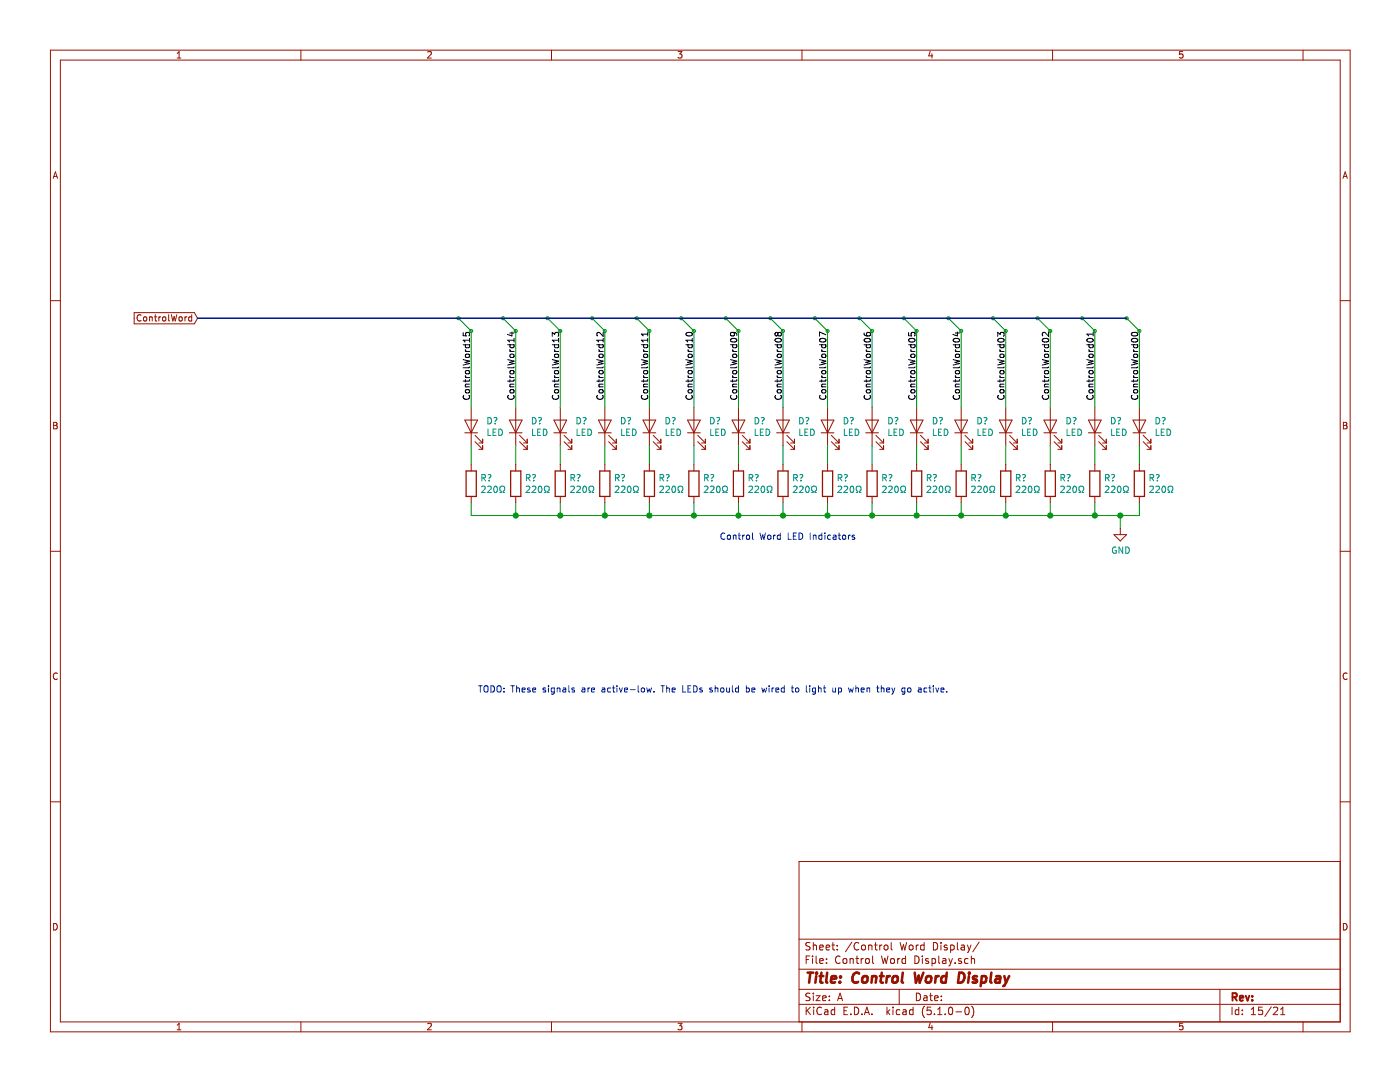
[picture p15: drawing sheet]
EESchema Schematic File Version 4
LIBS:TurtleTTL-cache
EELAYER 29 0
EELAYER END
$Descr A 11000 8500
encoding utf-8
Sheet 15 21
Title "Control Word Display"
Date ""
Rev ""
Comp ""
Comment1 ""
Comment2 ""
Comment3 ""
Comment4 ""
$EndDescr
Wire Bus Line
	1550 2500 8850 2500
Text Notes 3750 5450 0    50   ~ 0
TODO: These signals are active-low. The LEDs should be wired to light up when they go active.
Text Label 8950 3150 1    50   ~ 0
ControlWord00
Text Label 8600 3150 1    50   ~ 0
ControlWord01
Text Notes 5650 4250 0    50   ~ 0
Control Word LED Indicators
Wire Wire Line
	8800 4050 8950 4050
Connection ~ 8800 4050
Wire Wire Line
	8800 4050 8800 4150
Wire Wire Line
	8950 2600 8950 3200
Wire Wire Line
	8600 2600 8600 3200
Wire Wire Line
	8250 2600 8250 3200
Wire Wire Line
	7900 2600 7900 3200
Wire Wire Line
	7550 2600 7550 3200
Wire Wire Line
	7200 2600 7200 3200
Wire Wire Line
	6850 2600 6850 3200
Wire Wire Line
	6500 2600 6500 3200
Wire Wire Line
	6150 2600 6150 3200
Wire Wire Line
	5800 2600 5800 3200
Wire Wire Line
	5450 2600 5450 3200
Wire Wire Line
	5100 2600 5100 3200
Wire Wire Line
	4750 2600 4750 3200
Wire Wire Line
	4400 2600 4400 3200
Wire Wire Line
	4050 2600 4050 3200
Wire Wire Line
	3700 2600 3700 3200
Text Label 8250 3150 1    50   ~ 0
ControlWord02
Text Label 7900 3150 1    50   ~ 0
ControlWord03
Text Label 7550 3150 1    50   ~ 0
ControlWord04
Text Label 7200 3150 1    50   ~ 0
ControlWord05
Text Label 6850 3150 1    50   ~ 0
ControlWord06
Text Label 6500 3150 1    50   ~ 0
ControlWord07
Text Label 6150 3150 1    50   ~ 0
ControlWord08
Text Label 5800 3150 1    50   ~ 0
ControlWord09
Text Label 5450 3150 1    50   ~ 0
ControlWord10
Text Label 5100 3150 1    50   ~ 0
ControlWord11
Text Label 4750 3150 1    50   ~ 0
ControlWord12
Text Label 4400 3150 1    50   ~ 0
ControlWord13
Text Label 4050 3150 1    50   ~ 0
ControlWord14
Text Label 3700 3150 1    50   ~ 0
ControlWord15
Text GLabel 1550 2500 0    50   Input ~ 0
ControlWord
Entry Wire Line
	8950 2600 8850 2500
Entry Wire Line
	8600 2600 8500 2500
Entry Wire Line
	8250 2600 8150 2500
Entry Wire Line
	7900 2600 7800 2500
Entry Wire Line
	7550 2600 7450 2500
Entry Wire Line
	7200 2600 7100 2500
Entry Wire Line
	6850 2600 6750 2500
Entry Wire Line
	6500 2600 6400 2500
Entry Wire Line
	6150 2600 6050 2500
Entry Wire Line
	5800 2600 5700 2500
Entry Wire Line
	5450 2600 5350 2500
Entry Wire Line
	5100 2600 5000 2500
Entry Wire Line
	4750 2600 4650 2500
Entry Wire Line
	4400 2600 4300 2500
Entry Wire Line
	4050 2600 3950 2500
Entry Wire Line
	3700 2600 3600 2500
$Comp
L Device:R R?
U 1 1
P 8950 3800
AR Path="/5D2C12A5/5D859AFB" Ref="R?"  Part="1" 
AR Path="/5D2C13FD/5D859AFB" Ref="R?"  Part="1" 
F 0 "R?" H 9020 3846 50  0000 L CNN
F 1 "220Ω" H 9020 3755 50  0000 L CNN
F 2 "" V 8880 3800 50  0001 C CNN
F 3 "~" H 8950 3800 50  0001 C CNN
	1    8950 3800
	1    0    0    -1  
$EndComp
$Comp
L Device:R R?
U 1 1
P 8600 3800
AR Path="/5D2C12A5/5D859AF5" Ref="R?"  Part="1" 
AR Path="/5D2C13FD/5D859AF5" Ref="R?"  Part="1" 
F 0 "R?" H 8670 3846 50  0000 L CNN
F 1 "220Ω" H 8670 3755 50  0000 L CNN
F 2 "" V 8530 3800 50  0001 C CNN
F 3 "~" H 8600 3800 50  0001 C CNN
	1    8600 3800
	1    0    0    -1  
$EndComp
$Comp
L Device:R R?
U 1 1
P 8250 3800
AR Path="/5D2C12A5/5D859AEF" Ref="R?"  Part="1" 
AR Path="/5D2C13FD/5D859AEF" Ref="R?"  Part="1" 
F 0 "R?" H 8320 3846 50  0000 L CNN
F 1 "220Ω" H 8320 3755 50  0000 L CNN
F 2 "" V 8180 3800 50  0001 C CNN
F 3 "~" H 8250 3800 50  0001 C CNN
	1    8250 3800
	1    0    0    -1  
$EndComp
$Comp
L Device:R R?
U 1 1
P 7900 3800
AR Path="/5D2C12A5/5D859AE9" Ref="R?"  Part="1" 
AR Path="/5D2C13FD/5D859AE9" Ref="R?"  Part="1" 
F 0 "R?" H 7970 3846 50  0000 L CNN
F 1 "220Ω" H 7970 3755 50  0000 L CNN
F 2 "" V 7830 3800 50  0001 C CNN
F 3 "~" H 7900 3800 50  0001 C CNN
	1    7900 3800
	1    0    0    -1  
$EndComp
$Comp
L Device:R R?
U 1 1
P 7550 3800
AR Path="/5D2C12A5/5D859AE3" Ref="R?"  Part="1" 
AR Path="/5D2C13FD/5D859AE3" Ref="R?"  Part="1" 
F 0 "R?" H 7620 3846 50  0000 L CNN
F 1 "220Ω" H 7620 3755 50  0000 L CNN
F 2 "" V 7480 3800 50  0001 C CNN
F 3 "~" H 7550 3800 50  0001 C CNN
	1    7550 3800
	1    0    0    -1  
$EndComp
$Comp
L Device:R R?
U 1 1
P 7200 3800
AR Path="/5D2C12A5/5D859ADD" Ref="R?"  Part="1" 
AR Path="/5D2C13FD/5D859ADD" Ref="R?"  Part="1" 
F 0 "R?" H 7270 3846 50  0000 L CNN
F 1 "220Ω" H 7270 3755 50  0000 L CNN
F 2 "" V 7130 3800 50  0001 C CNN
F 3 "~" H 7200 3800 50  0001 C CNN
	1    7200 3800
	1    0    0    -1  
$EndComp
$Comp
L Device:R R?
U 1 1
P 6850 3800
AR Path="/5D2C12A5/5D859AD7" Ref="R?"  Part="1" 
AR Path="/5D2C13FD/5D859AD7" Ref="R?"  Part="1" 
F 0 "R?" H 6920 3846 50  0000 L CNN
F 1 "220Ω" H 6920 3755 50  0000 L CNN
F 2 "" V 6780 3800 50  0001 C CNN
F 3 "~" H 6850 3800 50  0001 C CNN
	1    6850 3800
	1    0    0    -1  
$EndComp
$Comp
L Device:R R?
U 1 1
P 6500 3800
AR Path="/5D2C12A5/5D859AD1" Ref="R?"  Part="1" 
AR Path="/5D2C13FD/5D859AD1" Ref="R?"  Part="1" 
F 0 "R?" H 6570 3846 50  0000 L CNN
F 1 "220Ω" H 6570 3755 50  0000 L CNN
F 2 "" V 6430 3800 50  0001 C CNN
F 3 "~" H 6500 3800 50  0001 C CNN
	1    6500 3800
	1    0    0    -1  
$EndComp
Wire Wire Line
	8950 3500 8950 3650
Wire Wire Line
	8600 3650 8600 3500
Wire Wire Line
	8250 3500 8250 3650
Wire Wire Line
	7900 3650 7900 3500
Wire Wire Line
	7550 3500 7550 3650
Wire Wire Line
	7200 3650 7200 3500
Wire Wire Line
	6850 3500 6850 3650
Wire Wire Line
	6500 3500 6500 3650
Wire Wire Line
	8950 3950 8950 4050
Wire Wire Line
	8600 4050 8800 4050
Connection ~ 8600 4050
Wire Wire Line
	8600 3950 8600 4050
Wire Wire Line
	8250 4050 8600 4050
Connection ~ 8250 4050
Wire Wire Line
	8250 3950 8250 4050
Wire Wire Line
	7900 4050 8250 4050
Connection ~ 7900 4050
Wire Wire Line
	7900 3950 7900 4050
Wire Wire Line
	7550 4050 7900 4050
Connection ~ 7550 4050
Wire Wire Line
	7550 3950 7550 4050
Wire Wire Line
	7200 4050 7550 4050
Connection ~ 7200 4050
Wire Wire Line
	7200 3950 7200 4050
Wire Wire Line
	6850 4050 7200 4050
Connection ~ 6850 4050
Wire Wire Line
	6850 3950 6850 4050
Wire Wire Line
	6500 4050 6150 4050
Wire Wire Line
	6500 4050 6850 4050
Connection ~ 6500 4050
Wire Wire Line
	6500 3950 6500 4050
$Comp
L Device:LED D?
U 1 1
P 6500 3350
AR Path="/5D2C07CD/5D859AAE" Ref="D?"  Part="1" 
AR Path="/5D2C0CA7/5D859AAE" Ref="D?"  Part="1" 
AR Path="/5D7BD0EA/5D859AAE" Ref="D?"  Part="1" 
AR Path="/5D2C12A5/5D859AAE" Ref="D?"  Part="1" 
AR Path="/5D2C13FD/5D859AAE" Ref="D?"  Part="1" 
F 0 "D?" V 6539 3233 50  0000 R CNN
F 1 "LED" V 6448 3233 50  0000 R CNN
F 2 "" H 6500 3350 50  0001 C CNN
F 3 "~" H 6500 3350 50  0001 C CNN
	1    6500 3350
	0    -1   -1   0   
$EndComp
$Comp
L Device:LED D?
U 1 1
P 6850 3350
AR Path="/5D2C07CD/5D859AA8" Ref="D?"  Part="1" 
AR Path="/5D2C0CA7/5D859AA8" Ref="D?"  Part="1" 
AR Path="/5D7BD0EA/5D859AA8" Ref="D?"  Part="1" 
AR Path="/5D2C12A5/5D859AA8" Ref="D?"  Part="1" 
AR Path="/5D2C13FD/5D859AA8" Ref="D?"  Part="1" 
F 0 "D?" V 6889 3233 50  0000 R CNN
F 1 "LED" V 6798 3233 50  0000 R CNN
F 2 "" H 6850 3350 50  0001 C CNN
F 3 "~" H 6850 3350 50  0001 C CNN
	1    6850 3350
	0    -1   -1   0   
$EndComp
$Comp
L Device:LED D?
U 1 1
P 7200 3350
AR Path="/5D2C07CD/5D859AA2" Ref="D?"  Part="1" 
AR Path="/5D2C0CA7/5D859AA2" Ref="D?"  Part="1" 
AR Path="/5D7BD0EA/5D859AA2" Ref="D?"  Part="1" 
AR Path="/5D2C12A5/5D859AA2" Ref="D?"  Part="1" 
AR Path="/5D2C13FD/5D859AA2" Ref="D?"  Part="1" 
F 0 "D?" V 7239 3233 50  0000 R CNN
F 1 "LED" V 7148 3233 50  0000 R CNN
F 2 "" H 7200 3350 50  0001 C CNN
F 3 "~" H 7200 3350 50  0001 C CNN
	1    7200 3350
	0    -1   -1   0   
$EndComp
$Comp
L Device:LED D?
U 1 1
P 7550 3350
AR Path="/5D2C07CD/5D859A9C" Ref="D?"  Part="1" 
AR Path="/5D2C0CA7/5D859A9C" Ref="D?"  Part="1" 
AR Path="/5D7BD0EA/5D859A9C" Ref="D?"  Part="1" 
AR Path="/5D2C12A5/5D859A9C" Ref="D?"  Part="1" 
AR Path="/5D2C13FD/5D859A9C" Ref="D?"  Part="1" 
F 0 "D?" V 7589 3233 50  0000 R CNN
F 1 "LED" V 7498 3233 50  0000 R CNN
F 2 "" H 7550 3350 50  0001 C CNN
F 3 "~" H 7550 3350 50  0001 C CNN
	1    7550 3350
	0    -1   -1   0   
$EndComp
$Comp
L Device:LED D?
U 1 1
P 8950 3350
AR Path="/5D2C07CD/5D859A96" Ref="D?"  Part="1" 
AR Path="/5D2C0CA7/5D859A96" Ref="D?"  Part="1" 
AR Path="/5D7BD0EA/5D859A96" Ref="D?"  Part="1" 
AR Path="/5D2C12A5/5D859A96" Ref="D?"  Part="1" 
AR Path="/5D2C13FD/5D859A96" Ref="D?"  Part="1" 
F 0 "D?" V 8989 3233 50  0000 R CNN
F 1 "LED" V 8898 3233 50  0000 R CNN
F 2 "" H 8950 3350 50  0001 C CNN
F 3 "~" H 8950 3350 50  0001 C CNN
	1    8950 3350
	0    -1   -1   0   
$EndComp
$Comp
L Device:LED D?
U 1 1
P 8600 3350
AR Path="/5D2C07CD/5D859A90" Ref="D?"  Part="1" 
AR Path="/5D2C0CA7/5D859A90" Ref="D?"  Part="1" 
AR Path="/5D7BD0EA/5D859A90" Ref="D?"  Part="1" 
AR Path="/5D2C12A5/5D859A90" Ref="D?"  Part="1" 
AR Path="/5D2C13FD/5D859A90" Ref="D?"  Part="1" 
F 0 "D?" V 8639 3233 50  0000 R CNN
F 1 "LED" V 8548 3233 50  0000 R CNN
F 2 "" H 8600 3350 50  0001 C CNN
F 3 "~" H 8600 3350 50  0001 C CNN
	1    8600 3350
	0    -1   -1   0   
$EndComp
$Comp
L Device:LED D?
U 1 1
P 8250 3350
AR Path="/5D2C07CD/5D859A8A" Ref="D?"  Part="1" 
AR Path="/5D2C0CA7/5D859A8A" Ref="D?"  Part="1" 
AR Path="/5D7BD0EA/5D859A8A" Ref="D?"  Part="1" 
AR Path="/5D2C12A5/5D859A8A" Ref="D?"  Part="1" 
AR Path="/5D2C13FD/5D859A8A" Ref="D?"  Part="1" 
F 0 "D?" V 8289 3233 50  0000 R CNN
F 1 "LED" V 8198 3233 50  0000 R CNN
F 2 "" H 8250 3350 50  0001 C CNN
F 3 "~" H 8250 3350 50  0001 C CNN
	1    8250 3350
	0    -1   -1   0   
$EndComp
$Comp
L Device:LED D?
U 1 1
P 7900 3350
AR Path="/5D2C07CD/5D859A84" Ref="D?"  Part="1" 
AR Path="/5D2C0CA7/5D859A84" Ref="D?"  Part="1" 
AR Path="/5D7BD0EA/5D859A84" Ref="D?"  Part="1" 
AR Path="/5D2C12A5/5D859A84" Ref="D?"  Part="1" 
AR Path="/5D2C13FD/5D859A84" Ref="D?"  Part="1" 
F 0 "D?" V 7939 3233 50  0000 R CNN
F 1 "LED" V 7848 3233 50  0000 R CNN
F 2 "" H 7900 3350 50  0001 C CNN
F 3 "~" H 7900 3350 50  0001 C CNN
	1    7900 3350
	0    -1   -1   0   
$EndComp
$Comp
L Device:R R?
U 1 1
P 6150 3800
AR Path="/5D2C12A5/5D859A7E" Ref="R?"  Part="1" 
AR Path="/5D2C13FD/5D859A7E" Ref="R?"  Part="1" 
F 0 "R?" H 6220 3846 50  0000 L CNN
F 1 "220Ω" H 6220 3755 50  0000 L CNN
F 2 "" V 6080 3800 50  0001 C CNN
F 3 "~" H 6150 3800 50  0001 C CNN
	1    6150 3800
	1    0    0    -1  
$EndComp
$Comp
L Device:R R?
U 1 1
P 5800 3800
AR Path="/5D2C12A5/5D859A78" Ref="R?"  Part="1" 
AR Path="/5D2C13FD/5D859A78" Ref="R?"  Part="1" 
F 0 "R?" H 5870 3846 50  0000 L CNN
F 1 "220Ω" H 5870 3755 50  0000 L CNN
F 2 "" V 5730 3800 50  0001 C CNN
F 3 "~" H 5800 3800 50  0001 C CNN
	1    5800 3800
	1    0    0    -1  
$EndComp
$Comp
L Device:R R?
U 1 1
P 5450 3800
AR Path="/5D2C12A5/5D859A72" Ref="R?"  Part="1" 
AR Path="/5D2C13FD/5D859A72" Ref="R?"  Part="1" 
F 0 "R?" H 5520 3846 50  0000 L CNN
F 1 "220Ω" H 5520 3755 50  0000 L CNN
F 2 "" V 5380 3800 50  0001 C CNN
F 3 "~" H 5450 3800 50  0001 C CNN
	1    5450 3800
	1    0    0    -1  
$EndComp
$Comp
L Device:R R?
U 1 1
P 5100 3800
AR Path="/5D2C12A5/5D859A6C" Ref="R?"  Part="1" 
AR Path="/5D2C13FD/5D859A6C" Ref="R?"  Part="1" 
F 0 "R?" H 5170 3846 50  0000 L CNN
F 1 "220Ω" H 5170 3755 50  0000 L CNN
F 2 "" V 5030 3800 50  0001 C CNN
F 3 "~" H 5100 3800 50  0001 C CNN
	1    5100 3800
	1    0    0    -1  
$EndComp
$Comp
L Device:R R?
U 1 1
P 4750 3800
AR Path="/5D2C12A5/5D859A66" Ref="R?"  Part="1" 
AR Path="/5D2C13FD/5D859A66" Ref="R?"  Part="1" 
F 0 "R?" H 4820 3846 50  0000 L CNN
F 1 "220Ω" H 4820 3755 50  0000 L CNN
F 2 "" V 4680 3800 50  0001 C CNN
F 3 "~" H 4750 3800 50  0001 C CNN
	1    4750 3800
	1    0    0    -1  
$EndComp
$Comp
L Device:R R?
U 1 1
P 4400 3800
AR Path="/5D2C12A5/5D859A60" Ref="R?"  Part="1" 
AR Path="/5D2C13FD/5D859A60" Ref="R?"  Part="1" 
F 0 "R?" H 4470 3846 50  0000 L CNN
F 1 "220Ω" H 4470 3755 50  0000 L CNN
F 2 "" V 4330 3800 50  0001 C CNN
F 3 "~" H 4400 3800 50  0001 C CNN
	1    4400 3800
	1    0    0    -1  
$EndComp
$Comp
L Device:R R?
U 1 1
P 4050 3800
AR Path="/5D2C12A5/5D859A5A" Ref="R?"  Part="1" 
AR Path="/5D2C13FD/5D859A5A" Ref="R?"  Part="1" 
F 0 "R?" H 4120 3846 50  0000 L CNN
F 1 "220Ω" H 4120 3755 50  0000 L CNN
F 2 "" V 3980 3800 50  0001 C CNN
F 3 "~" H 4050 3800 50  0001 C CNN
	1    4050 3800
	1    0    0    -1  
$EndComp
$Comp
L Device:R R?
U 1 1
P 3700 3800
AR Path="/5D2C12A5/5D859A54" Ref="R?"  Part="1" 
AR Path="/5D2C13FD/5D859A54" Ref="R?"  Part="1" 
F 0 "R?" H 3770 3846 50  0000 L CNN
F 1 "220Ω" H 3770 3755 50  0000 L CNN
F 2 "" V 3630 3800 50  0001 C CNN
F 3 "~" H 3700 3800 50  0001 C CNN
	1    3700 3800
	1    0    0    -1  
$EndComp
Wire Wire Line
	6150 3500 6150 3650
Wire Wire Line
	5800 3650 5800 3500
Wire Wire Line
	5450 3500 5450 3650
Wire Wire Line
	5100 3650 5100 3500
Wire Wire Line
	4750 3500 4750 3650
Wire Wire Line
	4400 3650 4400 3500
Wire Wire Line
	4050 3500 4050 3650
Wire Wire Line
	3700 3500 3700 3650
$Comp
L power:GND #PWR?
U 1 1
P 8800 4150
AR Path="/5D2C07CD/5D859A46" Ref="#PWR?"  Part="1" 
AR Path="/5D2C0CA7/5D859A46" Ref="#PWR?"  Part="1" 
AR Path="/5D7BD0EA/5D859A46" Ref="#PWR?"  Part="1" 
AR Path="/5D2C12A5/5D859A46" Ref="#PWR?"  Part="1" 
AR Path="/5D2C13FD/5D859A46" Ref="#PWR?"  Part="1" 
F 0 "#PWR?" H 8800 3900 50  0001 C CNN
F 1 "GND" H 8805 3977 50  0000 C CNN
F 2 "" H 8800 4150 50  0001 C CNN
F 3 "" H 8800 4150 50  0001 C CNN
	1    8800 4150
	1    0    0    -1  
$EndComp
Wire Wire Line
	6150 3950 6150 4050
Connection ~ 6150 4050
Wire Wire Line
	5800 4050 6150 4050
Wire Wire Line
	5800 3950 5800 4050
Connection ~ 5800 4050
Wire Wire Line
	5450 4050 5800 4050
Wire Wire Line
	5450 3950 5450 4050
Connection ~ 5450 4050
Wire Wire Line
	5100 4050 5450 4050
Wire Wire Line
	5100 3950 5100 4050
Connection ~ 5100 4050
Wire Wire Line
	4750 4050 5100 4050
Wire Wire Line
	4750 3950 4750 4050
Connection ~ 4750 4050
Wire Wire Line
	4400 4050 4750 4050
Wire Wire Line
	4400 3950 4400 4050
Connection ~ 4400 4050
Wire Wire Line
	4050 4050 4400 4050
Wire Wire Line
	4050 3950 4050 4050
Connection ~ 4050 4050
Wire Wire Line
	3700 4050 4050 4050
Wire Wire Line
	3700 3950 3700 4050
$Comp
L Device:LED D?
U 1 1
P 3700 3350
AR Path="/5D2C07CD/5D859A2B" Ref="D?"  Part="1" 
AR Path="/5D2C0CA7/5D859A2B" Ref="D?"  Part="1" 
AR Path="/5D7BD0EA/5D859A2B" Ref="D?"  Part="1" 
AR Path="/5D2C12A5/5D859A2B" Ref="D?"  Part="1" 
AR Path="/5D2C13FD/5D859A2B" Ref="D?"  Part="1" 
F 0 "D?" V 3739 3233 50  0000 R CNN
F 1 "LED" V 3648 3233 50  0000 R CNN
F 2 "" H 3700 3350 50  0001 C CNN
F 3 "~" H 3700 3350 50  0001 C CNN
	1    3700 3350
	0    -1   -1   0   
$EndComp
$Comp
L Device:LED D?
U 1 1
P 4050 3350
AR Path="/5D2C07CD/5D859A25" Ref="D?"  Part="1" 
AR Path="/5D2C0CA7/5D859A25" Ref="D?"  Part="1" 
AR Path="/5D7BD0EA/5D859A25" Ref="D?"  Part="1" 
AR Path="/5D2C12A5/5D859A25" Ref="D?"  Part="1" 
AR Path="/5D2C13FD/5D859A25" Ref="D?"  Part="1" 
F 0 "D?" V 4089 3233 50  0000 R CNN
F 1 "LED" V 3998 3233 50  0000 R CNN
F 2 "" H 4050 3350 50  0001 C CNN
F 3 "~" H 4050 3350 50  0001 C CNN
	1    4050 3350
	0    -1   -1   0   
$EndComp
$Comp
L Device:LED D?
U 1 1
P 4400 3350
AR Path="/5D2C07CD/5D859A1F" Ref="D?"  Part="1" 
AR Path="/5D2C0CA7/5D859A1F" Ref="D?"  Part="1" 
AR Path="/5D7BD0EA/5D859A1F" Ref="D?"  Part="1" 
AR Path="/5D2C12A5/5D859A1F" Ref="D?"  Part="1" 
AR Path="/5D2C13FD/5D859A1F" Ref="D?"  Part="1" 
F 0 "D?" V 4439 3233 50  0000 R CNN
F 1 "LED" V 4348 3233 50  0000 R CNN
F 2 "" H 4400 3350 50  0001 C CNN
F 3 "~" H 4400 3350 50  0001 C CNN
	1    4400 3350
	0    -1   -1   0   
$EndComp
$Comp
L Device:LED D?
U 1 1
P 4750 3350
AR Path="/5D2C07CD/5D859A19" Ref="D?"  Part="1" 
AR Path="/5D2C0CA7/5D859A19" Ref="D?"  Part="1" 
AR Path="/5D7BD0EA/5D859A19" Ref="D?"  Part="1" 
AR Path="/5D2C12A5/5D859A19" Ref="D?"  Part="1" 
AR Path="/5D2C13FD/5D859A19" Ref="D?"  Part="1" 
F 0 "D?" V 4789 3233 50  0000 R CNN
F 1 "LED" V 4698 3233 50  0000 R CNN
F 2 "" H 4750 3350 50  0001 C CNN
F 3 "~" H 4750 3350 50  0001 C CNN
	1    4750 3350
	0    -1   -1   0   
$EndComp
$Comp
L Device:LED D?
U 1 1
P 6150 3350
AR Path="/5D2C07CD/5D859A13" Ref="D?"  Part="1" 
AR Path="/5D2C0CA7/5D859A13" Ref="D?"  Part="1" 
AR Path="/5D7BD0EA/5D859A13" Ref="D?"  Part="1" 
AR Path="/5D2C12A5/5D859A13" Ref="D?"  Part="1" 
AR Path="/5D2C13FD/5D859A13" Ref="D?"  Part="1" 
F 0 "D?" V 6189 3233 50  0000 R CNN
F 1 "LED" V 6098 3233 50  0000 R CNN
F 2 "" H 6150 3350 50  0001 C CNN
F 3 "~" H 6150 3350 50  0001 C CNN
	1    6150 3350
	0    -1   -1   0   
$EndComp
$Comp
L Device:LED D?
U 1 1
P 5800 3350
AR Path="/5D2C07CD/5D859A0D" Ref="D?"  Part="1" 
AR Path="/5D2C0CA7/5D859A0D" Ref="D?"  Part="1" 
AR Path="/5D7BD0EA/5D859A0D" Ref="D?"  Part="1" 
AR Path="/5D2C12A5/5D859A0D" Ref="D?"  Part="1" 
AR Path="/5D2C13FD/5D859A0D" Ref="D?"  Part="1" 
F 0 "D?" V 5839 3233 50  0000 R CNN
F 1 "LED" V 5748 3233 50  0000 R CNN
F 2 "" H 5800 3350 50  0001 C CNN
F 3 "~" H 5800 3350 50  0001 C CNN
	1    5800 3350
	0    -1   -1   0   
$EndComp
$Comp
L Device:LED D?
U 1 1
P 5450 3350
AR Path="/5D2C07CD/5D859A07" Ref="D?"  Part="1" 
AR Path="/5D2C0CA7/5D859A07" Ref="D?"  Part="1" 
AR Path="/5D7BD0EA/5D859A07" Ref="D?"  Part="1" 
AR Path="/5D2C12A5/5D859A07" Ref="D?"  Part="1" 
AR Path="/5D2C13FD/5D859A07" Ref="D?"  Part="1" 
F 0 "D?" V 5489 3233 50  0000 R CNN
F 1 "LED" V 5398 3233 50  0000 R CNN
F 2 "" H 5450 3350 50  0001 C CNN
F 3 "~" H 5450 3350 50  0001 C CNN
	1    5450 3350
	0    -1   -1   0   
$EndComp
$Comp
L Device:LED D?
U 1 1
P 5100 3350
AR Path="/5D2C07CD/5D859A01" Ref="D?"  Part="1" 
AR Path="/5D2C0CA7/5D859A01" Ref="D?"  Part="1" 
AR Path="/5D7BD0EA/5D859A01" Ref="D?"  Part="1" 
AR Path="/5D2C12A5/5D859A01" Ref="D?"  Part="1" 
AR Path="/5D2C13FD/5D859A01" Ref="D?"  Part="1" 
F 0 "D?" V 5139 3233 50  0000 R CNN
F 1 "LED" V 5048 3233 50  0000 R CNN
F 2 "" H 5100 3350 50  0001 C CNN
F 3 "~" H 5100 3350 50  0001 C CNN
	1    5100 3350
	0    -1   -1   0   
$EndComp
$EndSCHEMATC
